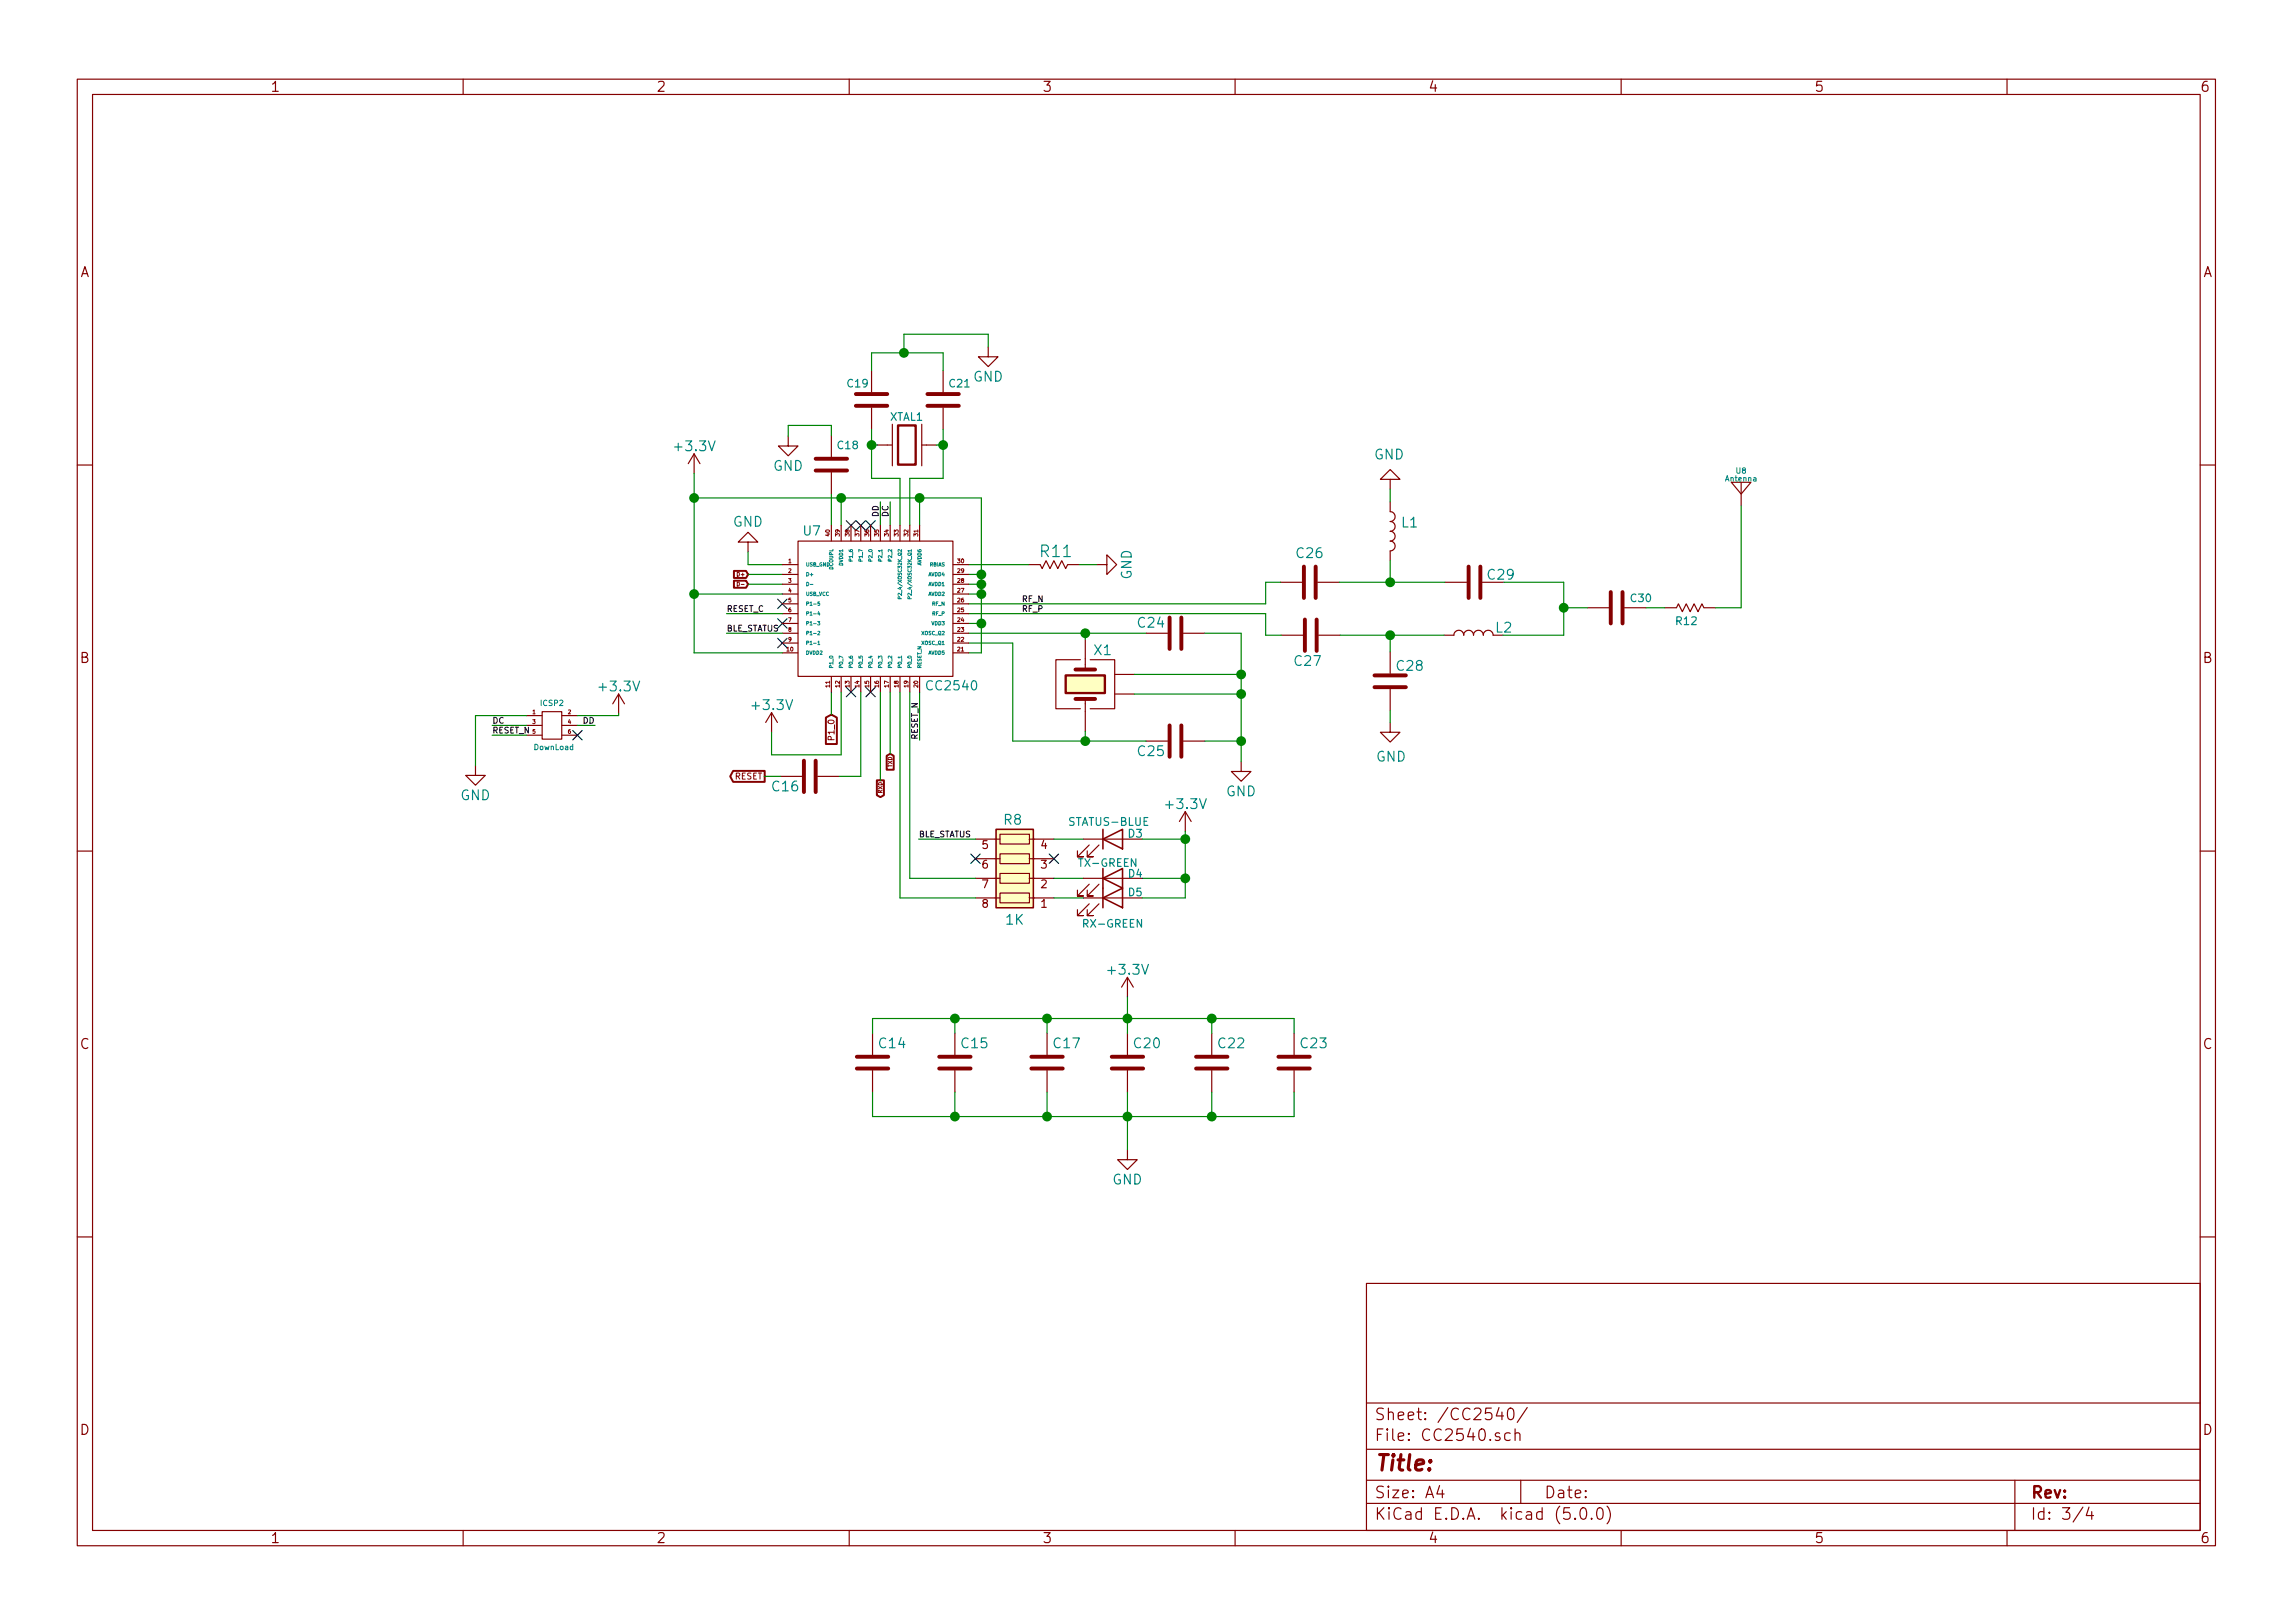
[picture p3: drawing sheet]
<svg xmlns="http://www.w3.org/2000/svg" width="297mm" height="210mm" viewBox="0 0 297 210" stroke-linecap="round" stroke-linejoin="round" font-family="sans-serif">
<defs><g id="words">
<text font-size="2.8" fill="#840000" x="178" y="190.5">Title:</text>
<text font-size="2.1" fill="#008484" x="134.9" y="72.2">R11</text>
<g font-size="2.1" fill="#840000">
<text x="178" y="184">Sheet: /CC2540/</text>
<text x="178" y="186.7">File: CC2540.sch</text>
<text x="178" y="196.9">KiCad E.D.A. kicad (5.0.0)</text>
<text x="178" y="194.1">Size: A4</text>
<text x="200" y="194.1">Date:</text>
<text x="263" y="194.1">Rev:</text>
<text x="263" y="196.9">Id: 3/4</text>
</g>
<g font-size="1.8" fill="#840000">
<text x="35" y="11.9">1</text>
<text x="85" y="11.9">2</text>
<text x="135" y="11.9">3</text>
<text x="185" y="11.9">4</text>
<text x="235" y="11.9">5</text>
<text x="285" y="11.9">6</text>
<text x="10.4" y="35.9">A</text>
<text x="285.4" y="35.9">A</text>
<text x="10.4" y="85.9">B</text>
<text x="285.4" y="85.9">B</text>
<text x="10.4" y="135.9">C</text>
<text x="285.4" y="135.9">C</text>
<text x="10.4" y="185.9">D</text>
<text x="285.4" y="185.9">D</text>
<text x="35" y="199.9">1</text>
<text x="85" y="199.9">2</text>
<text x="135" y="199.9">3</text>
<text x="185" y="199.9">4</text>
<text x="235" y="199.9">5</text>
<text x="285" y="199.9">6</text>
</g>
<g font-size="1.8" fill="#008484">
<text x="126.1" y="49.4">GND</text>
<text x="87.6" y="58.5">+3.3V</text>
<text x="178" y="59.5">GND</text>
<text x="100.2" y="61">GND</text>
<text x="94.9" y="68.2">GND</text>
<text x="181.6" y="68.3">L1</text>
<text x="146.6" y="75.1" transform="rotate(-90 146.6 75.1)">GND</text>
<text x="168" y="72.3">C26</text>
<text x="192.8" y="75.1">C29</text>
<text x="147.5" y="81.3">C24</text>
<text x="193.8" y="82">L2</text>
<text x="77.8" y="89.6">+3.3V</text>
<text x="141.8" y="84.9">X1</text>
<text x="167.8" y="86.3">C27</text>
<text x="181" y="86.9">C28</text>
<text x="97.6" y="92">+3.3V</text>
<text x="147.5" y="98">C25</text>
<text x="178.3" y="98.7">GND</text>
<text x="59.6" y="103.7">GND</text>
<text x="100.1" y="102.5">C16</text>
<text x="130.1" y="106.9">R8</text>
<text x="151.2" y="104.8">+3.3V</text>
<text x="158.8" y="103.2">GND</text>
<text x="130.3" y="119.8">1K</text>
<text x="143.7" y="126.3">+3.3V</text>
<text x="113.9" y="135.8">C14</text>
<text x="124.6" y="135.8">C15</text>
<text x="136.6" y="135.8">C17</text>
<text x="147" y="135.8">C20</text>
<text x="157.9" y="135.8">C22</text>
<text x="168.6" y="135.8">C23</text>
<text x="144.1" y="153.5">GND</text>
</g>
<g font-size="1.7" fill="#008484">
<text x="104.1" y="69.4">U7</text>
<text x="120.2" y="89.4">CC2540</text>
</g>
<g font-size="1.4" fill="#008484">
<text x="109.8" y="50.2">C19</text>
<text x="123" y="50.2">C21</text>
<text x="108.6" y="58.2">C18</text>
<text x="115.3" y="54.5">XTAL1</text>
<text x="211.3" y="78">C30</text>
<text x="217.2" y="81">R12</text>
<text x="138.7" y="107">STATUS-BLUE</text>
<text x="140" y="112.3">TX-GREEN</text>
<text x="146.2" y="108.5">D3</text>
<text x="146.2" y="113.7">D4</text>
<text x="146.2" y="116.1">D5</text>
<text x="140.5" y="120.2">RX-GREEN</text>
</g>
<g font-size="1.4" fill="#840000">
<text x="127.3" y="110">5</text>
<text x="127.3" y="112.5">6</text>
<text x="134.9" y="112.5">3</text>
<text x="134.9" y="110">4</text>
<text x="127.3" y="115.1">7</text>
<text x="127.3" y="117.6">8</text>
<text x="134.9" y="117.6">1</text>
<text x="134.9" y="115.1">2</text>
</g>
<g font-size="1.1">
<text x="113.8" y="67.1" transform="rotate(-90 113.8 67.1)">DD</text>
<text x="115.1" y="67.1" transform="rotate(-90 115.1 67.1)">DC</text>
<text x="132.3" y="78">RF_N</text>
<text x="94.1" y="79.3">RESET_C</text>
<text x="94.1" y="81.8">BLE_STATUS</text>
<text x="132.3" y="79.3">RF_P</text>
<text x="63.8" y="93.7">DC</text>
<text x="63.8" y="95">RESET_N</text>
<text x="75.6" y="93.7">DD</text>
<text x="118.9" y="95.9" transform="rotate(-90 118.9 95.9)">RESET_N</text>
<text x="119" y="108.5">BLE_STATUS</text>
</g>
<g font-size="1.1" fill="#840000">
<text x="108.1" y="95.7" transform="rotate(-90 108.1 95.7)">P1_0</text>
<text x="95.2" y="101">RESET</text>
</g>
<g font-size="1" fill="#008484">
<text x="223.6" y="62.4">Antenna</text>
<text x="224.9" y="61.4">U8</text>
<text x="70.1" y="91.5">ICSP2</text>
<text x="69.2" y="97.2">DownLoad</text>
</g>
<g font-size=".7" fill="#840000">
<text x="107.5" y="69.4" transform="rotate(-90 107.5 69.4)">40</text>
<text x="108.8" y="69.4" transform="rotate(-90 108.8 69.4)">39</text>
<text x="110" y="69.4" transform="rotate(-90 110 69.4)">38</text>
<text x="111.3" y="69.4" transform="rotate(-90 111.3 69.4)">37</text>
<text x="112.6" y="69.4" transform="rotate(-90 112.6 69.4)">36</text>
<text x="113.8" y="69.4" transform="rotate(-90 113.8 69.4)">35</text>
<text x="115.1" y="69.4" transform="rotate(-90 115.1 69.4)">34</text>
<text x="116.4" y="69.4" transform="rotate(-90 116.4 69.4)">33</text>
<text x="117.7" y="69.4" transform="rotate(-90 117.7 69.4)">32</text>
<text x="118.9" y="69.4" transform="rotate(-90 118.9 69.4)">31</text>
<text x="95.7" y="74.7">D+</text>
<text x="102.2" y="72.9">1</text>
<text x="102.2" y="74.2">2</text>
<text x="102.2" y="75.5">3</text>
<text x="102.2" y="76.8">4</text>
<text x="124.1" y="76.8">27</text>
<text x="124.1" y="75.5">28</text>
<text x="124.1" y="74.2">29</text>
<text x="124.1" y="72.9">30</text>
<text x="102.2" y="78">5</text>
<text x="102.2" y="79.3">6</text>
<text x="102.2" y="80.6">7</text>
<text x="102.2" y="81.8">8</text>
<text x="102.2" y="83.1">9</text>
<text x="124.1" y="83.1">22</text>
<text x="124.1" y="81.8">23</text>
<text x="124.1" y="80.6">24</text>
<text x="124.1" y="79.3">25</text>
<text x="124.1" y="78">26</text>
<text x="102" y="84.4">10</text>
<text x="107.5" y="89" transform="rotate(-90 107.5 89)">11</text>
<text x="108.8" y="89" transform="rotate(-90 108.8 89)">12</text>
<text x="110" y="89" transform="rotate(-90 110 89)">13</text>
<text x="111.3" y="89" transform="rotate(-90 111.3 89)">14</text>
<text x="112.6" y="89" transform="rotate(-90 112.6 89)">15</text>
<text x="113.8" y="89" transform="rotate(-90 113.8 89)">16</text>
<text x="115.1" y="89" transform="rotate(-90 115.1 89)">17</text>
<text x="116.4" y="89" transform="rotate(-90 116.4 89)">18</text>
<text x="117.7" y="89" transform="rotate(-90 117.7 89)">19</text>
<text x="118.9" y="89" transform="rotate(-90 118.9 89)">20</text>
<text x="124.1" y="84.4">21</text>
<text x="69" y="92.5">1</text>
<text x="69" y="93.8">3</text>
<text x="69" y="95">5</text>
<text x="73.6" y="92.5">2</text>
<text x="73.6" y="93.8">4</text>
<text x="73.6" y="95">6</text>
<text x="115.6" y="99.4" transform="rotate(-90 115.6 99.4)">TXD</text>
<text x="114.3" y="102.8" transform="rotate(-90 114.3 102.8)">RXD</text>
</g>
<g font-size=".6" fill="#008484">
<text x="104.4" y="73.4">USB_GND</text>
<text x="104.4" y="74.6">D+</text>
<text x="104.4" y="77.2">USB_VCC</text>
<text x="107.9" y="73.8" transform="rotate(-90 107.9 73.8)">DCOUPL</text>
<text x="109.2" y="73.2" transform="rotate(-90 109.2 73.2)">DVDD1</text>
<text x="110.5" y="72.6" transform="rotate(-90 110.5 72.6)">P1_6</text>
<text x="111.7" y="72.6" transform="rotate(-90 111.7 72.6)">P1_7</text>
<text x="113" y="72.6" transform="rotate(-90 113 72.6)">P2_0</text>
<text x="114.3" y="72.6" transform="rotate(-90 114.3 72.6)">P2_1</text>
<text x="115.5" y="72.6" transform="rotate(-90 115.5 72.6)">P2_2</text>
<text x="116.8" y="76.9" transform="rotate(-90 116.8 76.9)">P2_4/XOSC32K_Q2</text>
<text x="118.1" y="76.9" transform="rotate(-90 118.1 76.9)">P2_4/XOSC32K_Q1</text>
<text x="119.4" y="73.2" transform="rotate(-90 119.4 73.2)">AVDD6</text>
<text x="120.3" y="77.2">AVDD2</text>
<text x="120.3" y="75.9">AVDD1</text>
<text x="120.3" y="74.6">AVDD4</text>
<text x="120.5" y="73.4">RBIAS</text>
<text x="104.4" y="78.5">P1-5</text>
<text x="104.4" y="79.7">P1-4</text>
<text x="104.4" y="81">P1-3</text>
<text x="104.4" y="82.3">P1-2</text>
<text x="104.4" y="83.5">P1-1</text>
<text x="119.5" y="83.5">XOSC_Q1</text>
<text x="119.5" y="82.3">XOSC_Q2</text>
<text x="120.8" y="81">VDD3</text>
<text x="120.8" y="78.5">RF_N</text>
<text x="120.8" y="79.7">RF_P</text>
<text x="104.4" y="84.8">DVDD2</text>
<text x="107.9" y="86.6" transform="rotate(-90 107.9 86.6)">P1_0</text>
<text x="109.2" y="86.6" transform="rotate(-90 109.2 86.6)">P0_7</text>
<text x="110.5" y="86.6" transform="rotate(-90 110.5 86.6)">P0_6</text>
<text x="111.7" y="86.6" transform="rotate(-90 111.7 86.6)">P0_5</text>
<text x="113" y="86.6" transform="rotate(-90 113 86.6)">P0_4</text>
<text x="114.3" y="86.6" transform="rotate(-90 114.3 86.6)">P0_3</text>
<text x="115.5" y="86.6" transform="rotate(-90 115.5 86.6)">P0_2</text>
<text x="116.8" y="86.6" transform="rotate(-90 116.8 86.6)">P0_1</text>
<text x="118.1" y="86.6" transform="rotate(-90 118.1 86.6)">P0_0</text>
<text x="119.4" y="86.6" transform="rotate(-90 119.4 86.6)">RESET_N</text>
<text x="120.3" y="84.8">AVDD5</text>
</g>
</g></defs>
<g fill="none" stroke="#840000" stroke-width=".15">
<path d="M10 10.3h277v189.9h-277zM12 12.2h273v186.1h-273zM60 10.3v1.9M110 10.3v1.9M160 10.3v1.9M210 10.3v1.9M260 10.3v1.9M89.9 58.8l-.7 1.3M89.9 58.8v2.5M89.9 58.8l.8 1.3M102.1 56.5v1.3h1.3l-1.3 1.2-1.3-1.2h1.3M107.7 56.4v2.8"/>
<path d="M112.9 48v2.8M112.9 52.8v2.8M113.7 57.7h1.9M115.6 55v5.3M119.4 57.7h1.9M119.4 55v5.3M122.2 48v2.8M122.2 52.8v2.8M128 45v1.2h1.3l-1.3 1.3-1.3-1.3h1.3M10 60.2h2M96.9 70.2h1.3l-1.3-1.2-1.3 1.2h1.3v1.3M101.3 73.1h2.1"/>
<path d="M101.3 74.4h2.1M101.3 79.5h2.1M101.3 78.2h2.1M101.3 77h2.1M101.3 75.7h2.1M103.4 70.1h20v17.5h-20zM107.7 61.2v2.8M107.7 68.1v2M109 68.1v2M110.2 68.1v2M111.5 68.1v2M112.8 68.1v2"/>
<path d="M114 68.1v2M115.3 68.1v2M116.6 68.1v2M117.9 68.1v2M119.1 68.1v2M123.5 73.1h2M123.5 74.4h2M123.5 79.5h2M123.5 78.2h2M123.5 77h2M123.5 75.7h2M133.2 73.1h1.5"/>
<path d="M134.7 73.1l.3 .6 .5-1.1 .5 1.1 .5-1.1 .5 1.1 .5-1.1 .5 1.1 .3-.6h1.5M142.1 73.1h1.3v-1.2l1.3 1.2-1.3 1.3v-1.3M165.9 75.4h2.8M170.7 75.4h2.8M180.1 65v1.3a.63 .63 0 0 1 .6 .6 .63 .63 0 0 1-.6 .7 .63 .63 0 0 1 .6 .6 .63 .63 0 0 1-.6 .6 .63 .63 0 0 1 .6 .7 .63 .63 0 0 1-.6 .6 .63 .63 0 0 1 .6 .6 .63 .63 0 0 1-.6 .7v1.2M180.1 62.1h1.3l-1.3-1.3-1.3 1.3h1.3v1.3M187.2 75.4h2.8M192 75.4h2.8M205.6 78.7h2.8M210.4 78.7h2.8M215.6 78.7h1.5M217.2 78.7l.2-.5 .5 1 .5-1 .5 1 .6-1 .5 1 .5-1 .2 .5h1.5"/>
<path d="M224.3 62.5h2.5l-1.2 1.5zM225.6 62.5v3M285 60.2h2M61.6 99.2v1.3h1.3l-1.3 1.2-1.3-1.2h1.3M68.2 92.7h2M68.2 94h2M68.2 95.2h2M70.2 92.2h2.6v3.6h-2.6zM72.8 92.7h2M72.8 94h2M72.8 95.2h2M80.1 89.9l-.7 1.3"/>
<path d="M80.1 89.9v2.6M80.1 89.9l.8 1.3M99.9 92.3l-.7 1.3M99.9 92.3v2.6M99.9 92.3l.8 1.3M101.3 82h2.1M101.3 84.6h2.1M101.3 83.3h2.1M101.3 80.8h2.1M107.7 87.6v2.1M109 87.6v2.1M110.2 87.6v2.1"/>
<path d="M111.5 87.6v2.1M112.8 87.6v2.1M114 87.6v2.1M115.3 87.6v2.1M116.6 87.6v2.1M117.9 87.6v2.1M119.1 87.6v2.1M123.5 82h2M123.5 84.6h2M123.5 83.3h2M123.5 80.8h2M140 85.5h-3.2v6.3h3.2"/>
<path d="M140.6 82.8v3.9M140.6 90.5v4.2M141.2 85.5h3.2v6.3h-3.2M144.4 89.9h2.5M144.4 87.4h2.5M148.5 82h2.8M148.5 96h2.8M153.3 82h2.8M153.3 96h2.8M160.8 98.7v1.2h1.3l-1.3 1.3-1.3-1.3h1.3M166 82.3h2.8M170.8 82.3h2.8"/>
<path d="M180.1 93.6v1.3h1.3l-1.3 1.2-1.3-1.2h1.3M180.1 84.4v2.8M180.1 89.3v2.8M187.1 82.3h1.2a.63 .63 0 0 1 .7-.6 .63 .63 0 0 1 .6 .6 .63 .63 0 0 1 .6-.6 .63 .63 0 0 1 .7 .6 .63 .63 0 0 1 .6-.6 .63 .63 0 0 1 .7 .6 .63 .63 0 0 1 .6-.6 .63 .63 0 0 1 .6 .6M10 110.3h2M101.1 100.6h2.8M105.9 100.6h2.8M126.4 108.7h3.1M126.4 116.3h3.1M126.4 113.8h3.1M126.4 111.2h3.1M129.5 115.7h3.8v1.3h-3.8z"/>
<path d="M129.5 113.2h3.8v1.2h-3.8zM129.5 110.6h3.8v1.3h-3.8zM129.5 108.1h3.8v1.2h-3.8zM133.3 108.7h3.2M133.3 116.3h3.2M133.3 113.8h3.2M133.3 111.2h3.2M140.3 108.7h7.7M140.3 116.3h7.7M140.3 113.8h7.7M141.1 109.5l-1.5 1.5h.7h-.7v-.8M141.1 117.1l-1.5 1.5h.7h-.7v-.7"/>
<path d="M141.1 114.5l-1.5 1.6h.7h-.7v-.8M142.4 109.5l-1.6 1.5h.8h-.8v-.8M142.4 117.1l-1.6 1.5h.8h-.8v-.7M142.4 114.5l-1.6 1.6h.8h-.8v-.8M153.5 105.2l-.7 1.2M153.5 105.2v2.5M153.5 105.2l.8 1.2M285 110.3h2M113 133.9v2.7M113 138.7v2.8M123.7 133.9v2.7M123.7 138.7v2.8"/>
<path d="M135.6 133.9v2.7M135.6 138.7v2.8M146 126.6v2.6M146 133.9v2.7M146 138.7v2.8M146 126.6l-.7 1.3M146 126.6l.8 1.3M157 133.9v2.7M157 138.7v2.8M167.6 133.9v2.7M167.6 138.7v2.8M146 149v1.2h1.3l-1.3 1.3-1.2-1.3h1.2"/>
<path d="M10 160.2h2M177 166.3h108v32h-108zM285 160.2h2M60 198.3v1.9M110 198.3v1.9M160 198.3v1.9M177 194.8h108M177 191.8h108M177 187.8h108M177 181.8h108M186.5 192.5l-.4 1h1M186.8 193v1"/>
<path d="M194.2 182.3l-.4 1.1h1M194.6 182.9v1M195.4 182.6a.37 .37 0 0 1 .4-.2 .37 .37 0 0 1 .3 .3 1.26 1.26 0 0 1-.2 1.1 .37 .37 0 0 1-.6-.2 1.49 1.49 0 0 1 .1-1zM195.6 185.7a.53 .53 0 0 0-.6 0v.8a.53 .53 0 0 0 .6 0M196.3 185.7a.38 .38 0 0 1 .6 .1v.8M196.3 185.1v1.5M197 191.8v3M197.8 182.3l-1.3 2M204 196.7h.1l-.1 .1v-.1v.1M204.8 195.5a.35 .35 0 0 1 .4-.2 .35 .35 0 0 1 .3 .3 .88 .88 0 0 1-.3 1.2h-.1a.87 .87 0 0 1-.3-1.3zM206.2 196.7v.1l-.1-.1h.1v.1M207 195.4a.37 .37 0 0 1 .6 .2 1.26 1.26 0 0 1-.1 1.1 .34 .34 0 0 1-.6-.2 1.2 1.2 0 0 1 .1-1.1z"/>
<path d="M208.2 195.1a1.71 1.71 0 0 1 0 2.3M210 198.3v1.9M260 198.3v1.9M261 191.8v6.5M269.8 195.2l-1.2 2M270.6 195.2l-.3 1.1h.9M271 195.8v1"/>
</g>
<path d="M95.1 74h1.5l.3 .4-.3 .5h-1.5zM95.1 75.2h1.5l.3 .5-.3 .4h-1.5zM95 99.9h4.1v1.4h-4.1l-.4-.7zM107 93l.7-.4 .7 .4v3.4h-1.4zM114.9 97.9l.4-.2 .5 .2v1.8h-.9zM113.6 101.1h.9v1.9l-.5 .3-.4-.3z" fill="none" stroke="#840000" stroke-width=".25"/>
<path d="M95.5 75.4a.26 .26 0 0 1 .3 .3 .26 .26 0 0 1-.3 .2zM96 75.7h.4" fill="none" stroke="#840000" stroke-width=".13"/>
<path d="M129 107.4h4.9v10.2h-4.9zM142.9 108.7l2.5-1.3v2.6zM142.9 116.3l2.5-1.2v2.5zM142.9 113.8l2.5-1.3v2.6zM142.9 107.4v2.6M142.9 112.5v5.1" fill="none" stroke="#840000" stroke-width=".2"/>
<g fill="none" stroke="#000084" stroke-width=".15">
<path d="M100.7 77.6l1.3 1.2M102 77.6l-1.3 1.2M109.6 67.5l1.2 1.2M110.8 67.5l-1.2 1.2M110.9 67.5l1.2 1.2M112.1 67.5l-1.2 1.2M112.2 67.5l1.2 1.2M113.4 67.5l-1.2 1.2M74.2 94.6l1.2 1.3M75.4 94.6l-1.2 1.3M100.7 82.7l1.3 1.2M100.7 80.2l1.3 1.2"/>
<path d="M102 82.7l-1.3 1.2M102 80.2l-1.3 1.2M109.6 89l1.2 1.3M110.8 89l-1.2 1.3M112.2 89l1.2 1.3M113.4 89l-1.2 1.3M125.8 110.6l1.2 1.3M127 110.6l-1.2 1.3M135.9 110.6l1.2 1.3M137.1 110.6l-1.2 1.3"/>
</g>
<g fill="none" stroke="#840000" stroke-width=".51">
<path d="M105.7 59.4h4M110.9 52.6h4M110.9 51h4M120.1 52.6h4.1M120.1 51h4.1M105.7 61h4M168.9 73.4v4.1M170.4 73.4v4.1M190.2 73.4v4.1M191.8 73.4v4.1M208.7 76.7v4.1M210.2 76.7v4.1"/>
<path d="M104.1 98.5v4.1M105.7 98.5v4.1M139.3 90.5h2.6M139.3 86.7h2.6M151.5 80v4.1M151.5 94v4M153 80v4.1M153 94v4M169 80.3v4M170.6 80.3v4M178.1 89h4M178.1 87.5h4"/>
<path d="M111 138.4h4.1M111 136.9h4.1M121.7 138.4h4M121.7 136.9h4M133.6 138.4h4.1M133.6 136.9h4.1M144 138.4h4.1M144 136.9h4.1M154.9 138.4h4.1M154.9 136.9h4.1M165.6 138.4h4.1M165.6 136.9h4.1"/>
</g>
<path d="M116.3 55.1h2.3v5.1h-2.3zM138 87.5h5.1v2.3h-5.1z" fill="none" stroke="#840000" stroke-width=".3"/>
<g fill="#ffffc2" stroke="#ffffc2" stroke-width=".13">
<path d="M138 87.5h5.1v2.3h-5.1z"/>
<path d="M129 107.4h4.9v10.2h-4.9z"/>
</g>
<g fill="none" stroke="#008400" stroke-width=".15">
<path d="M107.7 56.4v-1.3h-5.6v1.4M112.9 55.6v6.4h3.7v6.1M112.9 48v-2.3h9.3v2.3M112.9 57.7h.8M121.3 57.7h.9M122.2 55.6v6.4h-4.3v6.1M128 45v-1.7h-10.9v2.4M89.9 61.3v23.3h11.4M89.9 64.5h37.2v20.1h-1.6M89.9 77h11.4M94.1 79.5h7.2M96.9 71.5v1.6h4.4"/>
<path d="M96.9 74.4h4.4M96.9 75.7h4.4M107.7 64v4.1M109 64.5v3.6M114 65v3.1M115.3 65v3.1M119.1 64.5v3.6M125.5 73.1h7.7M125.5 74.4h1.6M125.5 75.7h1.6M125.5 77h1.6M125.5 79.5h38.5v2.8h2"/>
<path d="M139.8 73.1h2.3M165.9 75.4h-1.9v2.8h-38.5M173.5 75.4h13.7M180.1 63.4v1.6M180.1 72.6v2.8M194.8 75.4h7.8v6.9h-7.9M202.6 78.7h3M213.2 78.7h2.4M225.6 65.5v13.2h-3.4M63.8 94h4.4M63.8 95.2h4.4M68.2 92.7h-6.6v6.5"/>
<path d="M74.8 94h2.3M80.1 92.5v.2h-5.3M94.1 82h7.2M107.7 89.7v2.9M109 89.7v8.1h-9.1v-2.9M111.5 89.7v10.9h-2.8M114 89.7v11.4M115.3 89.7v8M116.6 89.7v26.6h9.8M117.9 89.7v24.1h8.5M119.1 89.7v6.2M125.5 80.8h1.6"/>
<path d="M125.5 83.3h5.7v12.7h17.3M125.5 82h23M140.6 82v.8M140.6 94.7v1.3M146.9 87.4h13.9M146.9 89.9h13.9M156.1 82h4.7v16.7M156.1 96h4.7M173.6 82.3h13.5M180.1 82.3v2.1M180.1 92.1v1.5M99.1 100.6h2"/>
<path d="M119 108.7h7.4M136.5 113.8h3.8M136.5 116.3h3.8M136.5 108.7h3.8M148 113.8h5.5M148 108.7h5.5M153.5 107.7v8.6h-5.5M113 133.9v-2h54.6v2M123.7 131.9v2M135.6 131.9v2M146 129.2v4.7M157 131.9v2"/>
<path d="M113 141.5v3.1h54.6v-3.1M123.7 141.5v3.1M135.6 141.5v3.1M146 141.5v7.5M157 141.5v3.1"/>
</g>
<g fill="#008400" stroke="#008400" stroke-width=".25">
<circle cx="127.1" cy="75.7" r=".51"/>
<circle cx="127.1" cy="80.8" r=".51"/>
<circle cx="127.1" cy="77" r=".51"/>
<circle cx="127.1" cy="74.4" r=".51"/>
<circle cx="122.2" cy="57.7" r=".51"/>
<circle cx="117.1" cy="45.7" r=".51"/>
<circle cx="140.6" cy="82" r=".51"/>
<circle cx="140.6" cy="96" r=".51"/>
<circle cx="157" cy="144.6" r=".51"/>
<circle cx="146.1" cy="144.6" r=".51"/>
<circle cx="135.6" cy="144.6" r=".51"/>
<circle cx="123.7" cy="144.6" r=".51"/>
<circle cx="146.1" cy="131.9" r=".51"/>
<circle cx="135.6" cy="131.9" r=".51"/>
<circle cx="123.7" cy="131.9" r=".51"/>
<circle cx="119.1" cy="64.5" r=".51"/>
<circle cx="112.9" cy="57.7" r=".51"/>
<circle cx="160.8" cy="96" r=".51"/>
<circle cx="160.8" cy="89.9" r=".51"/>
<circle cx="157" cy="131.9" r=".51"/>
<circle cx="180.1" cy="75.4" r=".51"/>
<circle cx="180.1" cy="82.3" r=".51"/>
<circle cx="202.6" cy="78.7" r=".51"/>
<circle cx="160.8" cy="87.4" r=".51"/>
<circle cx="153.5" cy="113.8" r=".51"/>
<circle cx="153.5" cy="108.7" r=".51"/>
<circle cx="109" cy="64.5" r=".51"/>
<circle cx="89.9" cy="77" r=".51"/>
<circle cx="89.9" cy="64.5" r=".51"/>
</g>
<g fill="none" stroke="#008484" stroke-width=".13">
<path d="M104.5 75.4a.23 .23 0 0 1 .3 .3 .23 .23 0 0 1-.3 .2zM105 75.7h.3M106 79.2l-.1 .3h.3M106.1 79.4v.3M106.2 78h-.2l-.1 .2h.2l.1 .2h-.3M116.6 77.6l-.1-.3h-.1l-.1 .3h.5M116.8 76.9v.2l-.3-.2h-.1v.2M117.8 77.6v-.3h-.2v.3h.5M118.1 76.9v.2l-.4-.2h-.1v.2M105.9 80.5h.3l-.2 .2h.2v.2h-.3M105.9 81.8h.2l.1 .1-.3 .3h.3M105.9 83.2l.2-.1v.4"/>
<path d="M105.9 83.5h.3M116.8 85v.3"/>
</g>
<use href="#words"/>
</svg>
